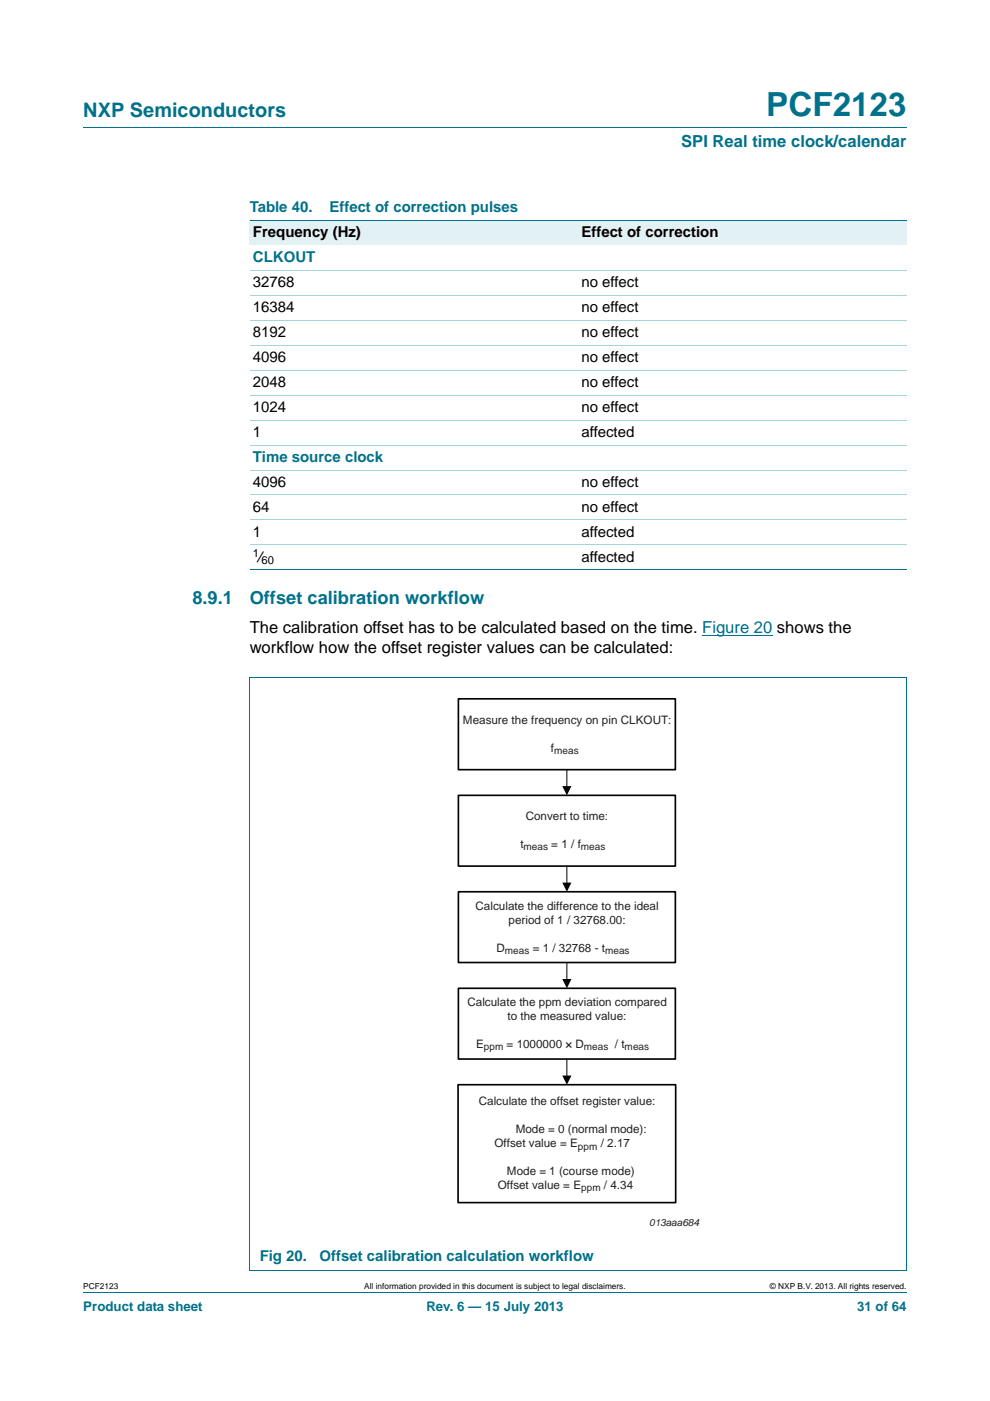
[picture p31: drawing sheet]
<svg xmlns="http://www.w3.org/2000/svg" width="210mm" height="297mm" viewBox="0 0 210 297" stroke-linecap="round" stroke-linejoin="round" font-family="sans-serif">
<defs><g id="words">
<text font-size="7" fill="#00718a" x="162.5" y="24.6">PCF2123</text>
<text font-size="4.2" fill="#00718a" x="17.7" y="24.9">NXP Semiconductors</text>
<g font-size="3.9" fill="#00718a">
<text x="40.8" y="128">8.9.1</text>
<text x="53" y="128">Offset calibration workflow</text>
</g>
<text font-size="3.5" fill="#00718a" x="144.5" y="31.1">SPI Real time clock/calendar</text>
<g font-size="3.5">
<text x="53" y="134.1">The calibration offset has to be calculated based on the time. Figure 20 shows the</text>
<text x="53" y="138.5">workflow how the offset register values can be calculated:</text>
</g>
<g font-size="3.2" fill="#00718a">
<text x="53" y="45">Table 40.</text>
<text x="69.9" y="45">Effect of correction pulses</text>
<text x="53.7" y="55.6">CLKOUT</text>
<text x="53.7" y="97.9">Time source clock</text>
<text x="55.1" y="267.4">Fig 20.</text>
<text x="67.8" y="267.4">Offset calibration calculation workflow</text>
</g>
<g font-size="3.2">
<text x="53.7" y="50.3">Frequency (Hz)</text>
<text x="123.3" y="50.3">Effect of correction</text>
<text x="53.7" y="60.9">32768</text>
<text x="123.3" y="60.9">no effect</text>
<text x="53.7" y="66.1">16384</text>
<text x="53.7" y="71.4">8192</text>
<text x="123.3" y="71.4">no effect</text>
<text x="123.3" y="66.1">no effect</text>
<text x="53.7" y="76.7">4096</text>
<text x="123.3" y="76.7">no effect</text>
<text x="53.7" y="82">2048</text>
<text x="123.3" y="82">no effect</text>
<text x="53.7" y="87.3">1024</text>
<text x="123.3" y="87.3">no effect</text>
<text x="53.7" y="92.6">1</text>
<text x="123.3" y="92.6">affected</text>
<text x="53.7" y="103.2">4096</text>
<text x="123.3" y="103.2">no effect</text>
<text x="53.7" y="108.5">64</text>
<text x="53.7" y="113.8">1</text>
<text x="123.3" y="113.8">affected</text>
<text x="123.3" y="108.5">no effect</text>
<text x="55" y="119.1">⁄</text>
<text x="123.3" y="119.1">affected</text>
</g>
<g font-size="2.8" fill="#00718a">
<text x="17.7" y="277.9">Product data sheet</text>
<text x="90.4" y="277.9">Rev. 6 — 15 July 2013</text>
<text x="181.8" y="277.9">31 of 64</text>
</g>
<g font-size="2.5" fill="#231f20">
<text x="98.2" y="153.4">Measure the frequency on pin CLKOUT:</text>
<text x="116.8" y="159.4">f</text>
<text x="111.5" y="173.9">Convert to time:</text>
<text x="110.4" y="179.8">t</text>
<text x="116.9" y="179.8">= 1 / f</text>
<text x="100.9" y="192.9">Calculate the difference to the ideal</text>
<text x="107.9" y="195.8">period of 1 / 32768.00:</text>
<text x="105.3" y="201.8">D</text>
<text x="113" y="201.8">= 1 / 32768 - t</text>
<text x="99.1" y="213.3">Calculate the ppm deviation compared</text>
<text x="107.6" y="216.3">to the measured value:</text>
<text x="101" y="222.2">E</text>
<text x="107.4" y="222.2">= 1000000 × D</text>
<text x="130.4" y="222.2">/ t</text>
<text x="101.6" y="234.3">Calculate the offset register value:</text>
<text x="104.9" y="243.2">Offset value = E</text>
<text x="109.4" y="240.2">Mode = 0 (normal mode):</text>
<text x="127.4" y="243.2">/ 2.17</text>
<text x="107.5" y="249.1">Mode = 1 (course mode)</text>
<text x="105.6" y="252.1">Offset value = E</text>
<text x="128.1" y="252.1">/ 4.34</text>
</g>
<g font-size="2.4">
<text x="53.7" y="118.1">1</text>
<text x="55.5" y="119.6">60</text>
</g>
<g font-size="2.1" fill="#231f20">
<text x="117.5" y="159.9">meas</text>
<text x="111.1" y="180.3">meas</text>
<text x="123.2" y="180.3">meas</text>
<text x="107.1" y="202.2">meas</text>
<text x="128.4" y="202.2">meas</text>
<text x="102.6" y="222.7">ppm</text>
<text x="123.8" y="222.7">meas</text>
<text x="132.5" y="222.7">meas</text>
<text x="122.6" y="243.7">ppm</text>
<text x="123.3" y="252.6">ppm</text>
<text x="137.7" y="260">013aaa684</text>
</g>
<g font-size="1.8">
<text x="17.7" y="273.3">PCF2123</text>
<text x="77.3" y="273.3">All information provided in this document is subject to legal disclaimers.</text>
<text x="163.3" y="273.3">© NXP B.V. 2013. All rights reserved.</text>
</g>
</g></defs>
<path d="M17.7 27h174.6M17.7 273.9h174.6" fill="none" stroke="#00718a" stroke-width=".21"/>
<path d="M148.9 134.8h14.9" fill="none" stroke="#00f" stroke-width=".21"/>
<g fill="#e2f1f4">
<path d="M53 46.7h69.6v5.3h-69.6z"/>
<path d="M122.6 46.7h69.7v5.3h-69.7z"/>
</g>
<path d="M53 46.7h139.3M53 120.8h139.3M52.9 143.7h139.4M53 143.8v125.6M192.3 143.8v125.6M52.9 269.5h139.4" fill="none" stroke="#00718a" stroke-width=".21"/>
<path d="M53 57.3h139.3M53 62.6h139.3M53 67.9h139.3M53 73.2h139.3M53 78.5h139.3M53 83.8h139.3M53 89.1h139.3M53 94.4h139.3M53 99.7h139.3M53 104.9h139.3M53 110.2h139.3M53 115.5h139.3" fill="none" stroke="#a5d5dc" stroke-width=".21"/>
<path d="M97.2 148.2h46v15h-46z" fill="#fff"/>
<path d="M97.2 148.2h46v15h-46z" fill="none" stroke="#010202" stroke-width=".35"/>
<path d="M97.2 168.6h46v15h-46z" fill="#fff"/>
<path d="M97.2 168.6h46v15h-46z" fill="none" stroke="#010202" stroke-width=".35"/>
<path d="M97.2 189.1h46v15h-46z" fill="#fff"/>
<path d="M97.2 189.1h46v15h-46z" fill="none" stroke="#010202" stroke-width=".35"/>
<path d="M97.2 209.5h46v15h-46z" fill="#fff"/>
<path d="M97.2 209.5h46v15h-46z" fill="none" stroke="#010202" stroke-width=".35"/>
<path d="M97.2 230h46.1v25h-46.1z" fill="#fff"/>
<path d="M97.2 230h46.1v25h-46.1z" fill="none" stroke="#010202" stroke-width=".35"/>
<path d="M120.2 163.2v3.7" fill="none" stroke="#010202" stroke-width=".21"/>
<path d="M119.3 166.7h1.9l-1 1.9z" fill="#010202"/>
<path d="M120.2 183.6v3.8" fill="none" stroke="#010202" stroke-width=".21"/>
<path d="M119.3 187.1h1.9l-1 2z" fill="#010202"/>
<path d="M120.2 204.1v3.7" fill="none" stroke="#010202" stroke-width=".21"/>
<path d="M119.3 207.6h1.9l-1 1.9z" fill="#010202"/>
<path d="M120.2 224.5v3.8" fill="none" stroke="#010202" stroke-width=".21"/>
<path d="M119.3 228h1.9l-1 2z" fill="#010202"/>
<use href="#words"/>
</svg>
